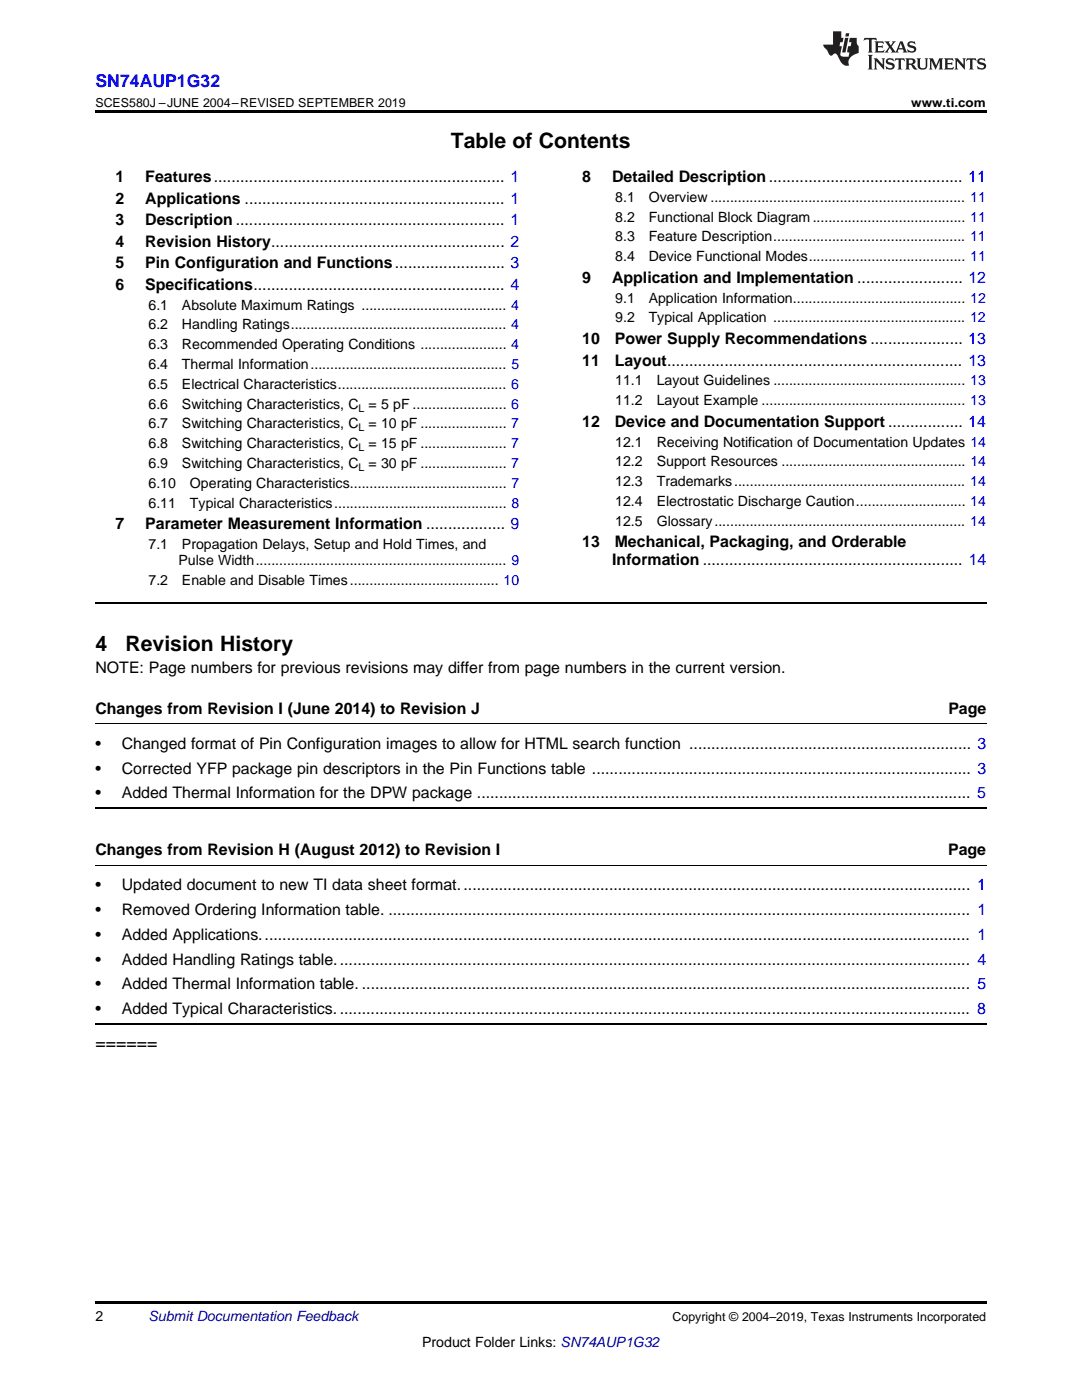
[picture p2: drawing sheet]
<svg xmlns="http://www.w3.org/2000/svg" width="216mm" height="279mm" viewBox="0 0 216 279" stroke-linecap="round" stroke-linejoin="round" font-family="sans-serif">
<defs><g id="words">
<g font-size="4.2">
<text x="90" y="29.6">Table of Contents</text>
<text x="19" y="130">4</text>
<text x="25" y="130">Revision History</text>
</g>
<text font-size="3.5" fill="#00f" x="19" y="17.3">SN74AUP1G32</text>
<text font-size="3.5" x="19" y="209.4">======</text>
<g font-size="3.2">
<text x="23" y="36.3">1</text>
<text x="23" y="40.6">2</text>
<text x="29" y="36.3">Features.................................................................. 1</text>
<text x="29" y="40.6">Applications ........................................................... 1</text>
<text x="116.2" y="36.3">8</text>
<text x="122.1" y="36.3">Detailed Description............................................ 11</text>
<text x="23" y="44.9">3</text>
<text x="29" y="44.9">Description ............................................................. 1</text>
<text x="23" y="49.2">4</text>
<text x="23" y="53.6">5</text>
<text x="29" y="49.2">Revision History..................................................... 2</text>
<text x="29" y="53.6">Pin Configuration and Functions......................... 3</text>
<text x="23" y="57.9">6</text>
<text x="29" y="57.9">Specifications......................................................... 4</text>
<text x="116.2" y="56.4">9</text>
<text x="122.1" y="56.4">Application and Implementation ........................ 12</text>
<text x="116.2" y="68.7">10</text>
<text x="122.7" y="68.7">Power Supply Recommendations ..................... 13</text>
<text x="116.2" y="73">11</text>
<text x="122.7" y="73">Layout................................................................... 13</text>
<text x="116.2" y="85.2">12</text>
<text x="122.7" y="85.2">Device and Documentation Support ................. 14</text>
<text x="23" y="105.6">7</text>
<text x="29" y="105.6">Parameter Measurement Information .................. 9</text>
<text x="116.2" y="109.2">13</text>
<text x="122.2" y="112.7">Information ........................................................... 14</text>
<text x="122.7" y="109.2">Mechanical, Packaging, and Orderable</text>
<text x="19" y="134.3">NOTE: Page numbers for previous revisions may differ from page numbers in the current version.</text>
<text x="19" y="142.4">Changes from Revision I (June 2014) to Revision J</text>
<text x="189.2" y="142.4">Page</text>
<text x="19" y="149.5">•</text>
<text x="24.3" y="149.5">Changed format of Pin Configuration images to allow for HTML search function ................................................................ 3</text>
<text x="19" y="154.4">•</text>
<text x="24.3" y="154.4">Corrected YFP package pin descriptors in the Pin Functions table ...................................................................................... 3</text>
<text x="19" y="159.3">•</text>
<text x="24.3" y="159.3">Added Thermal Information for the DPW package ................................................................................................................ 5</text>
<text x="19" y="170.6">Changes from Revision H (August 2012) to Revision I</text>
<text x="189.2" y="170.6">Page</text>
<text x="19" y="177.7">•</text>
<text x="24.3" y="177.7">Updated document to new TI data sheet format.................................................................................................................... 1</text>
<text x="19" y="182.6">•</text>
<text x="24.3" y="182.6">Removed Ordering Information table. .................................................................................................................................... 1</text>
<text x="19" y="187.6">•</text>
<text x="24.3" y="187.6">Added Applications................................................................................................................................................................. 1</text>
<text x="19" y="192.5">•</text>
<text x="19" y="197.4">•</text>
<text x="24.3" y="192.5">Added Handling Ratings table................................................................................................................................................ 4</text>
<text x="24.3" y="197.4">Added Thermal Information table. .......................................................................................................................................... 5</text>
<text x="19" y="202.4">•</text>
<text x="24.3" y="202.4">Added Typical Characteristics................................................................................................................................................ 8</text>
</g>
<g font-size="2.8">
<text x="122.8" y="40.3">8.1</text>
<text x="129.4" y="40.3">Overview ................................................................. 11</text>
<text x="122.8" y="44.2">8.2</text>
<text x="129.4" y="44.2">Functional Block Diagram....................................... 11</text>
<text x="122.8" y="48.2">8.3</text>
<text x="122.8" y="52.1">8.4</text>
<text x="129.4" y="48.2">Feature Description................................................. 11</text>
<text x="129.4" y="52.1">Device Functional Modes........................................ 11</text>
<text x="29.6" y="61.8">6.1</text>
<text x="29.6" y="65.8">6.2</text>
<text x="36.3" y="61.8">Absolute Maximum Ratings ..................................... 4</text>
<text x="36.3" y="65.8">Handling Ratings....................................................... 4</text>
<text x="122.8" y="60.4">9.1</text>
<text x="122.8" y="64.3">9.2</text>
<text x="129.4" y="60.4">Application Information............................................ 12</text>
<text x="129.4" y="64.3">Typical Application ................................................. 12</text>
<text x="29.6" y="69.7">6.3</text>
<text x="36.3" y="69.7">Recommended Operating Conditions ...................... 4</text>
<text x="29.6" y="73.7">6.4</text>
<text x="29.6" y="77.6">6.5</text>
<text x="36.3" y="73.7">Thermal Information.................................................. 5</text>
<text x="36.3" y="77.6">Electrical Characteristics........................................... 6</text>
<text x="122.8" y="76.9">11.1</text>
<text x="131" y="76.9">Layout Guidelines ................................................. 13</text>
<text x="29.6" y="81.6">6.6</text>
<text x="36.3" y="81.6">Switching Characteristics, C</text>
<text x="73.6" y="81.6">= 5 pF ........................ 6</text>
<text x="122.8" y="80.9">11.2</text>
<text x="131" y="80.9">Layout Example .................................................... 13</text>
<text x="29.6" y="85.5">6.7</text>
<text x="29.6" y="89.5">6.8</text>
<text x="36.3" y="85.5">Switching Characteristics, C</text>
<text x="36.3" y="89.5">Switching Characteristics, C</text>
<text x="73.6" y="85.5">= 10 pF ...................... 7</text>
<text x="73.6" y="89.5">= 15 pF ...................... 7</text>
<text x="122.8" y="89.1">12.1</text>
<text x="131" y="89.1">Receiving Notification of Documentation Updates 14</text>
<text x="29.6" y="93.4">6.9</text>
<text x="36.3" y="93.4">Switching Characteristics, C</text>
<text x="73.6" y="93.4">= 30 pF ...................... 7</text>
<text x="122.8" y="93.1">12.2</text>
<text x="131" y="93.1">Support Resources ............................................... 14</text>
<text x="29.6" y="97.4">6.10</text>
<text x="29.6" y="101.3">6.11</text>
<text x="37.9" y="97.4">Operating Characteristics........................................ 7</text>
<text x="37.9" y="101.3">Typical Characteristics............................................ 8</text>
<text x="122.8" y="97">12.3</text>
<text x="122.8" y="101">12.4</text>
<text x="131" y="97">Trademarks........................................................... 14</text>
<text x="131" y="101">Electrostatic Discharge Caution............................ 14</text>
<text x="122.8" y="104.9">12.5</text>
<text x="131" y="104.9">Glossary................................................................ 14</text>
<text x="29.6" y="109.6">7.1</text>
<text x="35.6" y="112.7">Pulse Width................................................................ 9</text>
<text x="36.3" y="109.6">Propagation Delays, Setup and Hold Times, and</text>
<text x="29.6" y="116.7">7.2</text>
<text x="36.3" y="116.7">Enable and Disable Times...................................... 10</text>
<text x="19" y="263.6">2</text>
<text x="84.2" y="268.9">Product Folder Links: SN74AUP1G32</text>
</g>
<text font-size="2.8" fill="#0000c8" x="29.6" y="263.6">Submit Documentation Feedback</text>
<g font-size="2.5">
<text x="19" y="21.4">SCES580J –JUNE 2004–REVISED SEPTEMBER 2019</text>
<text x="181.8" y="21.4">www.ti.com</text>
<text x="134.2" y="263.6">Copyright © 2004–2019, Texas Instruments Incorporated</text>
</g>
<g font-size="2.1">
<text x="71.5" y="82.1">L</text>
<text x="71.5" y="86.1">L</text>
<text x="71.5" y="90">L</text>
<text x="71.5" y="94">L</text>
</g>
</g></defs>
<path d="M19 22h177.8v.5h-177.8zM19 259.7h177.8v.5h-177.8z" fill="#000"/>
<path d="M19 120.4h177.8M19 161.3h177.8M19 204.3h177.8" fill="none" stroke="#000" stroke-width=".35"/>
<path d="M19 144.5h177.8M19 172.7h177.8" fill="none" stroke="#000" stroke-width=".2"/>
<g fill="#231f20">
<path d="M172.5 7.6l-.1 .5 .4-.2h.6v.1v2.1l-.2 .4h.9l-.2-.4v-2.1l.1-.1h.5l.5 .2-.2-.5zM174.5 8.3l.2 .3v1.5l-.2 .4h1.8l.2-.6a1.04 1.04 0 0 1-1.3 .2v-.7h.6l.3 .2v-.6l-.3 .2h-.6v-.6l.8-.1 .4 .3-.2-.5zM176.5 8.3l.9 1.1-.9 1.1h.8l-.2-.2 .4-.7 .5 .7-.2 .2h1.5l-.2-.2 .2-.4h.9l.1 .4-.2 .2h1l-.3-.3-.7-1.9h-.5l-.9 2-.8-1 .9-1h-.8l.1 .3-.4 .5-.3-.6 .1-.2zM179.7 8.6l.4 1h-.7zM181.3 8.4a.63 .63 0 0 0-.2 .7 .63 .63 0 0 0 .6 .4l.6 .2 .1 .2a.75 .75 0 0 1-.7 .4 .75 .75 0 0 1-.6-.5l.1 .7 .1-.1a1.11 1.11 0 0 0 1.5-.6 1.13 1.13 0 0 0-1.2-.8l-.1-.4a1.04 1.04 0 0 1 1.2 .2l-.2-.5-.2 .1-.4-.2zM173.2 10.9l.2 .4v2.2l-.2 .4h1l-.3-.4v-2.2l.3-.4zM174.3 11.6l.3 .4v1.5l-.3 .4h.8l-.2-.4v-1.3l1.5 1.7v-1.9l.2-.4h-.7l.2 .4v.9l-1.1-1.3zM177 11.8a.62 .62 0 0 0-.2 .7 .62 .62 0 0 0 .6 .4l.6 .1 .1 .3a.76 .76 0 0 1-.7 .3 .76 .76 0 0 1-.7-.4l.2 .7 .1-.1a1.11 1.11 0 0 0 1.5-.6 1.13 1.13 0 0 0-1.2-.8l-.1-.4a1.04 1.04 0 0 1 1.2 .2l-.2-.6-.2 .1-.5-.1zM178.7 11.6l-.2 .6a.61 .61 0 0 1 .8-.3v1.6l-.2 .4h.9l-.2-.4v-1.6a.63 .63 0 0 1 .7 .3l-.1-.6zM180.6 11.6l.3 .4v1.5l-.3 .4h1l-.2-.2-.1-.8 .6 .2a.76 .76 0 0 0 1.2 .7l-1-1a.58 .58 0 0 0 .6-.5 .58 .58 0 0 0-.5-.6zM181.4 11.9h.1a.45 .45 0 0 1 .5 .1 .45 .45 0 0 1 .1 .5l-.8 .2zM182.9 11.6l.2 .2a2.17 2.17 0 0 0 .3 1.9 .99 .99 0 0 0 1.6-.6v-1.1l.2-.4h-.7l.2 .2a1.92 1.92 0 0 1-.2 1.8 .6 .6 0 0 1-.9-.5v-1.1l.2-.4zM185.4 11.6l.2 .4v1.5l-.2 .4h.7l-.2-.4v-1.4l.8 1.8 .8-1.8v1.4l-.2 .4h.9l-.2-.4v-1.5l.2-.4h-.8l-.6 1.5-.6-1.5zM188.4 11.6l.2 .4v1.5l-.2 .4h1.8l.1-.6a1.04 1.04 0 0 1-1.2 .1v-.6h.5l.4 .2v-.6l-.4 .2h-.5v-.7h.8l.3 .3-.1-.6zM190.5 11.6l.2 .4v1.5l-.2 .4h.7l-.2-.4v-1.3l1.5 1.7v-1.9l.2-.4h-.7l.2 .4v.9l-1.1-1.3zM192.9 11.6l-.1 .6a.61 .61 0 0 1 .7-.3l.1 1.6-.3 .4h1l-.3-.4 .1-1.6a.63 .63 0 0 1 .7 .3l-.1-.6zM195.2 11.8a.62 .62 0 0 0-.2 .7 .62 .62 0 0 0 .6 .4l.6 .1 .1 .3a.76 .76 0 0 1-.7 .3 .76 .76 0 0 1-.6-.4l.1 .7 .1-.1a1.11 1.11 0 0 0 1.6-.6 1.13 1.13 0 0 0-1.3-.8l-.1-.4a1.04 1.04 0 0 1 1.2 .2l-.1-.6-.2 .1-.5-.1z"/>
<path d="M166.2 6.3v2.6h-1.9v.4l.8 .9a.91 .91 0 0 0 1 .8 .56 .56 0 0 1 .5-.3 .56 .56 0 0 1 .5 .3l.4 .8a1.53 1.53 0 0 0 1.9 1.2 1.54 1.54 0 0 1 1-2.1l.9-.3v-1.4a1.52 1.52 0 0 1-.4-1.6h-1.3l-.2 .8h.5l-.2 .8h-.5l-.1 1v.2l.4 .1-.2 .8a1.93 1.93 0 0 1-1.6-.3l.3-1.8h-.5l.2-.8h.4l.2-.8h-.4v-1.3zM168.6 7.6l-.6 2.9h.7l.6-2.9zM168.8 6.6l-.1 .7h.6l.2-.7z"/>
</g>
<use href="#words"/>
</svg>
